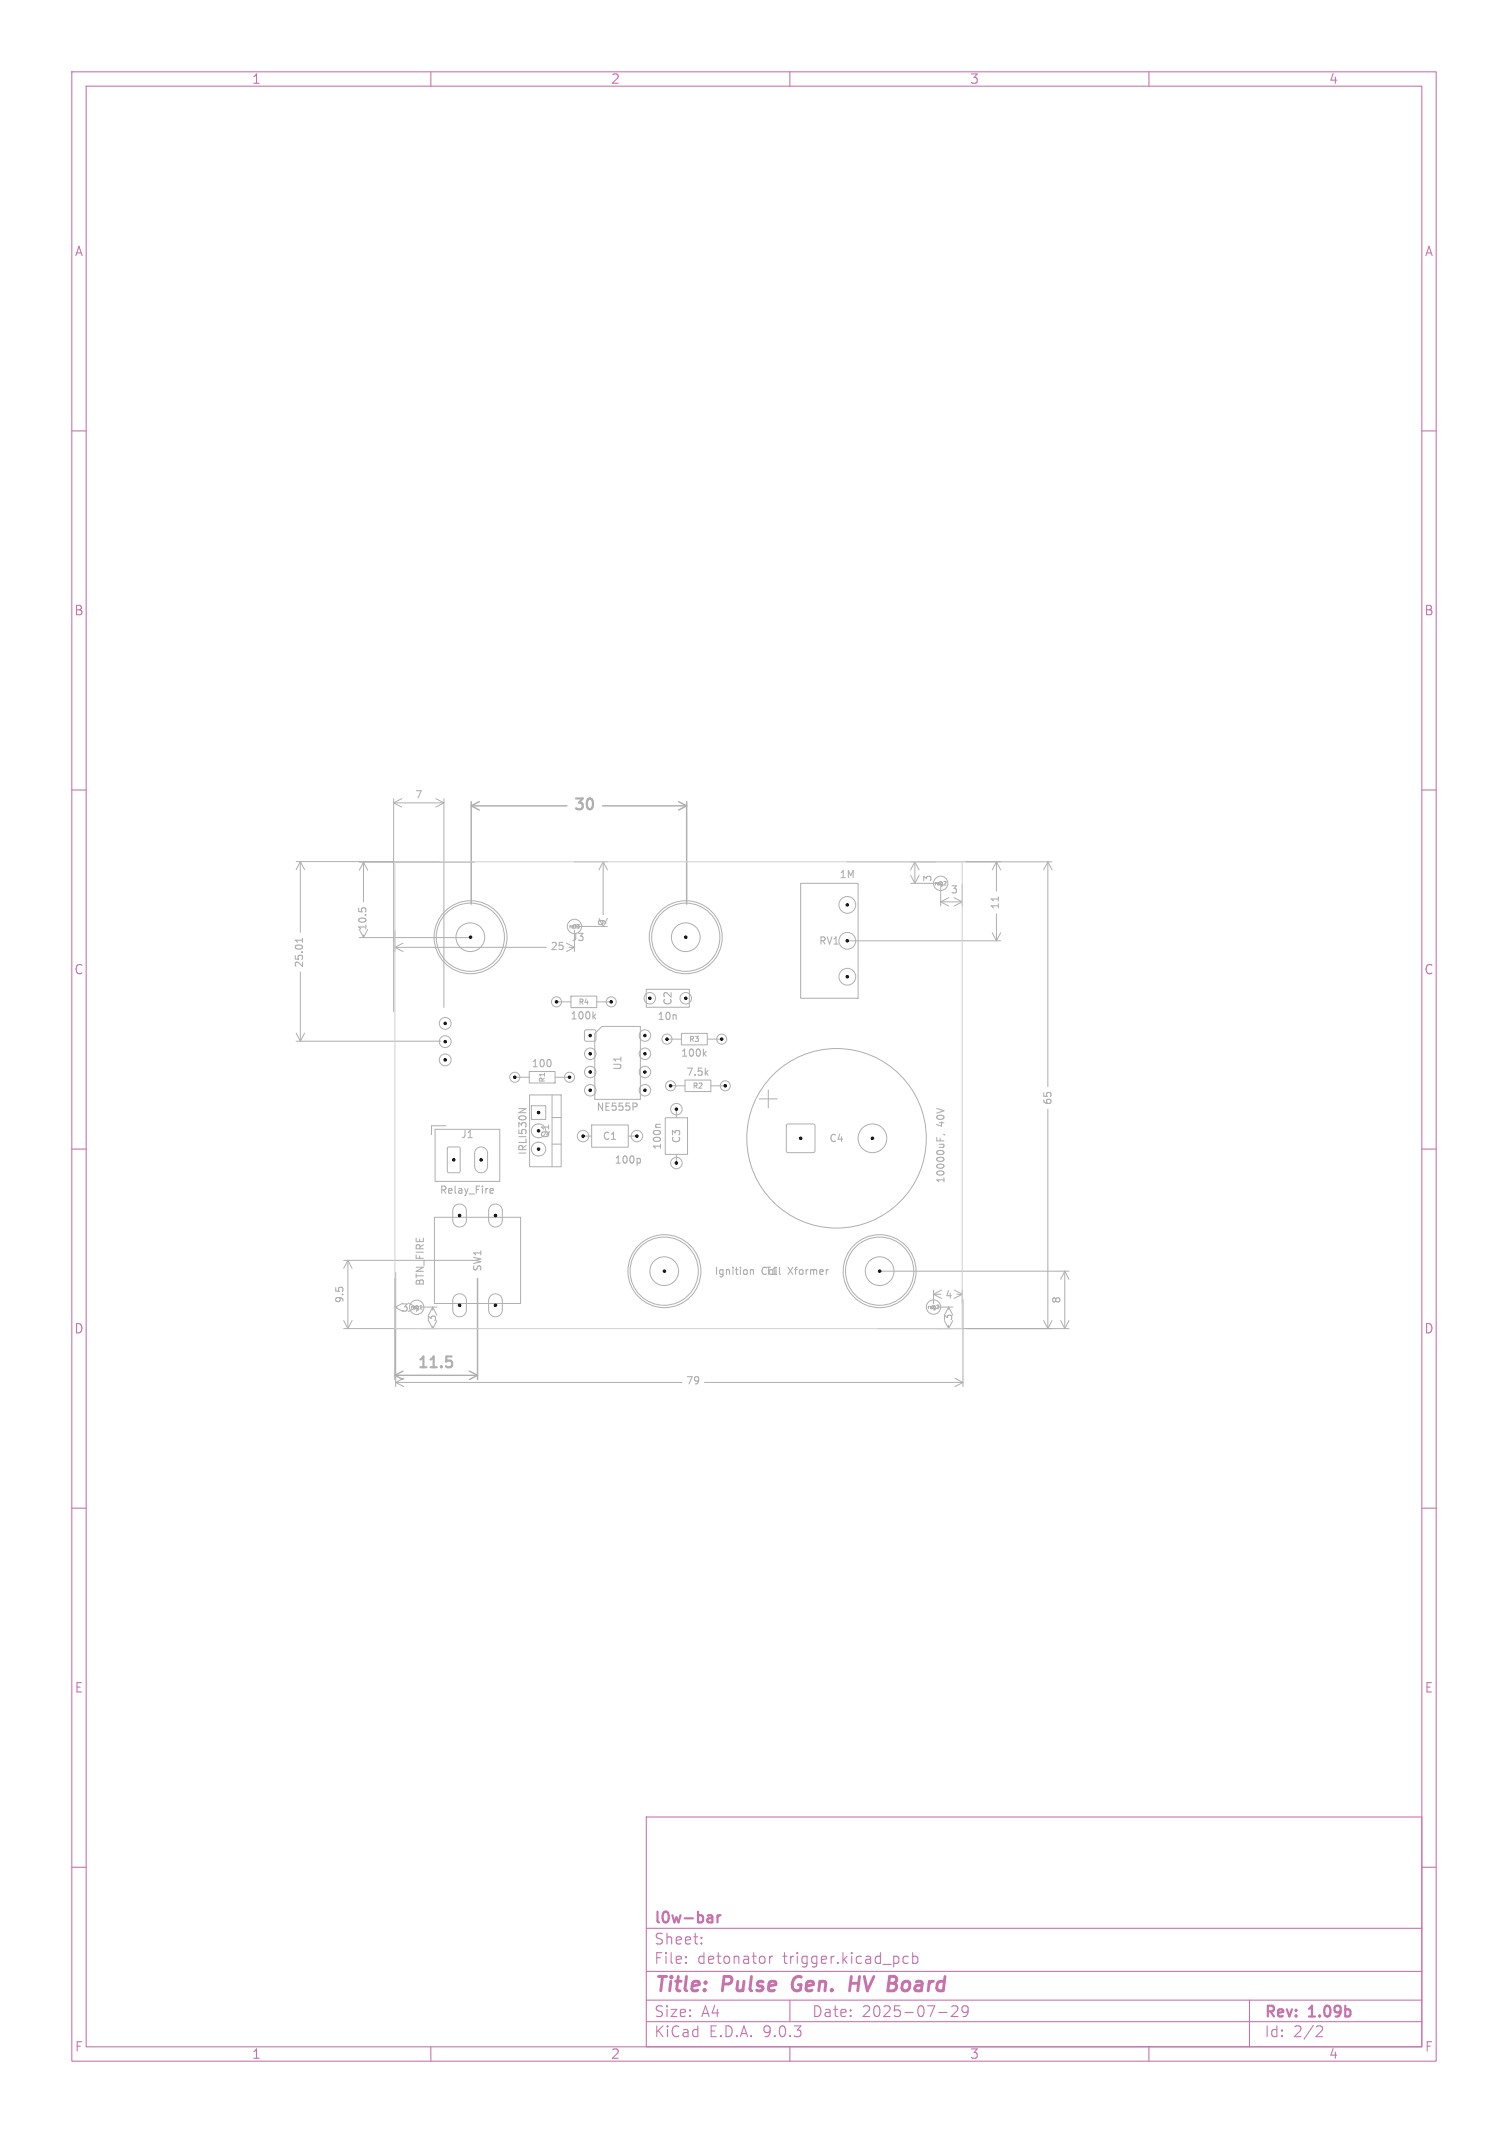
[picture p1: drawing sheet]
<svg xmlns="http://www.w3.org/2000/svg" width="210mm" height="297mm" viewBox="0 0 210 297" stroke-linecap="round" stroke-linejoin="round" font-family="sans-serif">
<defs><g id="words">
<g font-size="2.8" fill="#c872ab">
<text x="91" y="277.9">Title:</text>
<text x="100.7" y="277.9">Pulse</text>
<text x="111.2" y="277.9">Gen.</text>
<text x="120" y="277.9">HV Board</text>
</g>
<g font-size="2.1" fill="#afafaf">
<text x="79.7" y="113.2">30</text>
<text x="57.9" y="190.9">11.5</text>
</g>
<g font-size="2.1" fill="#c872ab">
<text x="91" y="268.2">l0w-bar</text>
<text x="91" y="273.7">File:</text>
<text x="91" y="271">Sheet:</text>
<text x="97.1" y="273.7">detonator</text>
<text x="109.1" y="273.7">trigger.kicad_pcb</text>
<text x="91" y="281.1">Size:</text>
<text x="97.7" y="281.1">A4</text>
<text x="113" y="281.1">Date:</text>
<text x="120" y="281.1">2025-07-29</text>
<text x="176" y="281.3">Rev:</text>
<text x="182.4" y="281.3">1.09b</text>
<text x="91" y="283.9">KiCad</text>
<text x="98.7" y="283.9">E.D.A.</text>
<text x="106.3" y="283.9">9.0.3</text>
<text x="176" y="283.9">Id:</text>
<text x="180.1" y="283.9">2/2</text>
</g>
<g font-size="1.8" fill="#c872ab">
<text x="35" y="11.9">1</text>
<text x="85" y="11.9">2</text>
<text x="135" y="11.9">3</text>
<text x="185" y="11.9">4</text>
<text x="10.3" y="35.9">A</text>
<text x="198.4" y="35.9">A</text>
<text x="10.3" y="85.9">B</text>
<text x="198.3" y="85.9">B</text>
<text x="10.3" y="135.9">C</text>
<text x="198.3" y="135.9">C</text>
<text x="10.3" y="185.9">D</text>
<text x="198.3" y="185.9">D</text>
<text x="10.3" y="235.9">E</text>
<text x="198.3" y="235.9">E</text>
<text x="10.3" y="285.9">F</text>
<text x="35" y="286.9">1</text>
<text x="85" y="286.9">2</text>
<text x="135" y="286.9">3</text>
<text x="185" y="286.9">4</text>
<text x="198.4" y="285.9">F</text>
</g>
<g font-size="1.4" fill="#afafaf">
<text x="57.7" y="111.4">7</text>
<text x="116.8" y="122.5">1M</text>
<text x="129.9" y="122.9" transform="rotate(-90 129.9 122.9)">3</text>
<text x="132.3" y="124.6">3</text>
<text x="51.2" y="129.7" transform="rotate(-90 51.2 129.7)">10.5</text>
<text x="79.5" y="131.2">J3</text>
<text x="84.6" y="129.1" transform="rotate(-90 84.6 129.1)">9</text>
<text x="114" y="131.7">RV1</text>
<text x="139.3" y="126.7" transform="rotate(-90 139.3 126.7)">11</text>
<text x="42.4" y="134.9" transform="rotate(-90 42.4 134.9)">25.01</text>
<text x="76.6" y="132.5">25</text>
<text x="79.4" y="142.1">100k</text>
<text x="91.5" y="142.2">10n</text>
<text x="93.7" y="140.1" transform="rotate(-90 93.7 140.1)">C2</text>
<text x="73.9" y="148.8">100</text>
<text x="86.7" y="149.1" transform="rotate(-90 86.7 149.1)">U1</text>
<text x="94.7" y="147.3">100k</text>
<text x="95.5" y="150">7.5k</text>
<text x="83" y="154.9">NE555P</text>
<text x="146.6" y="154" transform="rotate(-90 146.6 154)">65</text>
<text x="64.1" y="158.7">J1</text>
<text x="73.5" y="160.9" transform="rotate(-90 73.5 160.9)">IRLI530N</text>
<text x="76.7" y="158.6" transform="rotate(-90 76.7 158.6)">Q1</text>
<text x="83.8" y="158.9">C1</text>
<text x="92.3" y="160.2" transform="rotate(-90 92.3 160.2)">100n</text>
<text x="94.9" y="159.3" transform="rotate(-90 94.9 159.3)">C3</text>
<text x="115.4" y="159.2">C4</text>
<text x="131.7" y="156.9" transform="rotate(-90 131.7 156.9)">40V</text>
<text x="61.2" y="166.4">Relay_Fire</text>
<text x="85.5" y="162.2">100p</text>
<text x="131.7" y="164.9" transform="rotate(-90 131.7 164.9)">10000uF,</text>
<text x="59.2" y="179.1" transform="rotate(-90 59.2 179.1)">BTN_FIRE</text>
<text x="67.2" y="177.1" transform="rotate(-90 67.2 177.1)">SW1</text>
<text x="99.4" y="177.7">Ignition</text>
<text x="106.1" y="177.7">Coil</text>
<text x="106.5" y="177.7">T1</text>
<text x="110" y="177.7">Xformer</text>
<text x="48" y="181.6" transform="rotate(-90 48 181.6)">9.5</text>
<text x="55.8" y="182.8">3</text>
<text x="60.9" y="184.1" transform="rotate(-90 60.9 184.1)">3</text>
<text x="131.5" y="181">4</text>
<text x="132.8" y="184" transform="rotate(-90 132.8 184)">3</text>
<text x="147.9" y="181.6" transform="rotate(-90 147.9 181.6)">8</text>
<text x="95.5" y="193">79</text>
</g>
<g font-size="1" fill="#afafaf">
<text x="80.5" y="140">R4</text>
<text x="95.9" y="145.2">R3</text>
<text x="76" y="150.8" transform="rotate(-90 76 150.8)">R1</text>
<text x="96.4" y="151.7">R2</text>
</g>
<g font-size=".7" fill="#afafaf">
<text x="130.1" y="123.4">reg2</text>
<text x="79.2" y="129.4">ref3</text>
<text x="57.1" y="182.4">reg1</text>
<text x="129.1" y="182.4">reg2</text>
</g>
</g></defs>
<g fill="none" stroke="#c872ab" stroke-width=".15">
<path d="M10 10h190v277h-190zM12 12h186v273h-186zM60 10v2M110 10v2M160 10v2M10 60h2M198 60h2M10 110h2M198 110h2M10 160h2M198 160h2M10 210h2"/>
<path d="M198 210h2M90 253h108v32h-108zM10 260h2M90 278.5h108M90 274.5h108M90 268.5h108M95.5 273.2l.1 .1-.1 .1M95.5 273.2v.1v.1M95.5 272.5v.1M95.5 273.2v.2M95.5 272.5h.1l-.1 .1M97.7 270.5v.1v.1"/>
<path d="M97.7 270.5l-.1 .1 .1 .1M97.7 269.8v.1M97.7 270.5v.2M97.7 269.8h-.1l.1 .1M107.2 272.4v1M107.6 272.4l-.3 .1-.1 .2M110 278.5v3M126.5 272.5l-.5-.1-.3 .3v.4l.2 .2 .1 .1 .5-.1M127.1 272.5l.4-.1 .3 .3v.4l-.1 .2-.2 .1-.4-.1M127.1 271.9v1.5M132.5 279.4l.2-.1 .5 .1a.41 .41 0 0 1 .1 .5l-.8 .9h.9M134.8 279.9l-.3 .3h-.3l-.2-.3v-.3l.1-.2 .4-.1 .2 .1a.99 .99 0 0 1-.3 1.4h-.3"/>
<path d="M174 278.5v6.5M198 260h2M60 285v2M90 281.5h108M110 285v2M130.7 280.2h1.2M160 285v2M183.5 282.1l.5 .1a.41 .41 0 0 1 .1 .5l-.9 .9h1"/>
</g>
<path d="M110.6 275.5a1.27 1.27 0 0 0 0 1.6M118.4 276.2h1.2M118.6 275.2l-.3 2" fill="none" stroke="#c872ab" stroke-width=".4"/>
<path d="M99 266.7l.2 .2v.8M99.2 267.6l-.5 .1M99.2 267l-.5 .1M99.9 266.7v1M100.3 266.7l-.2 .1-.2 .2" fill="none" stroke="#c872ab" stroke-width=".3"/>
<g fill="none" stroke="#afafaf" stroke-width=".15">
<path d="M42.1 130.6v.6M42.1 130.9h-1l.3 .3M50 126.5v.4M50.3 126.6l.2-.2h.3l.2 .2M139 124.9v.6M72.3 154.4h1l-1 .5M76.7 147.7v.6M82.7 141.5l.3 .4M83 141.2l-.4 .4M88.5 153.6l.2 .2v.2l-.2 .1M92 156.5h-.5l-.2 .3M98.1 146.7l.2 .4"/>
<path d="M98.3 149.3l.3 .4M98.3 146.4l-.3 .4M98.6 149.1l-.4 .3M130.5 158.4v.5M130.9 158.5v.4M131.4 158h.2M68.3 166.1h.4M68.3 165.5h.3l.1 .2-.5 .1M89 161.3l.2 .2v.3l-.2 .2M104.5 176.8v.7M104.5 176.9l.1-.1h.3v.7"/>
</g>
<g fill="none" stroke="#afafaf" stroke-width=".14">
<path d="M41.2 120h20M41.8 120v9.8M41.8 120l.6 1.1M41.8 120l-.6 1.1M54.8 111.2v29.7M54.8 111.8h7M54.8 111.8l1.1 .6M55.9 111.2l-1.1 .6M60.7 111.2l1.1 .6M61.8 111.2v29.1M61.8 111.8l-1.1 .6M80 120h4.6"/>
<path d="M84 120v7.4M84 120l.6 1.1M84 120l-.6 1.1M118 120h28.5M127.4 120v3M127.4 120l.6 1.1M127.4 120l-.6 1.1M138.8 120v4.1M138.8 120l.6 1.1M138.8 120l-.6 1.1M145.9 120v31.3M145.9 120l.6 1.1"/>
<path d="M145.9 120l-.6 1.1M41.8 135.4v9.6M50 130.6h15.6M50 120.1h16.1M50 129.4l.6 1.2M50.6 120.1v5.5M50.6 130.2v.4M50.6 120.1l.6 1.1M50.6 120.1l-.6 1.1M51.2 129.4l-.6 1.2M55 129.6v2.9M55 131.9h21.1"/>
<path d="M55 131.9l1.1 .6M56.1 131.3l-1.1 .6M77.5 139.5h2M78.9 131.3l1.1 .6M79.2 131.9h.8M79.5 138.7h3.6v1.6h-3.6zM80 129.5v3M80 131.9l-1.1 .6M80.2 129h4.4M80.3 128.7h.4l-.2 .2M80.6 128.9l.1 .1-.1 .2M83.1 139.5h2"/>
<path d="M90 137.8h6v2.5h-6zM111.5 123h8v16h-8zM117.8 131h21.6M126.8 123h3.7M126.8 121.9l.6 1.1M128 121.9l-.6 1.1M131 123.5v2.7M131 125.6h3M131 125.6l1.1 .6M131.7 122.8h.1M131.7 122.8v.1l-.3 .3h.3M132.1 125l-1.1 .6"/>
<path d="M132.9 125l1.1 .6M134 123.2v3M134 125.6l-1.1 .6M138.2 129.9l.6 1.1M138.8 127.2v3.8M139.4 129.9l-.6 1.1M41.2 145h20.2M41.2 143.9l.6 1.1M42.4 143.9l-.6 1.1M60.6 157.3h9v7.2h-9zM62.1 156.7h-2v1.3M62.4 159.8l1.4-.1 .3 .2v3.2l-.2 .2h-1.4l-.2-.2v-3.1z"/>
<path d="M66.4 160a.9 .9 0 0 1 .9-.2 .9 .9 0 0 1 .6 .8v1.8a.9 .9 0 0 1-.9 .9 .9 .9 0 0 1-.9-.9v-1.9zM71.7 150h2M73.7 149.2h3.6v1.6h-3.6zM73.8 152.5h4.3v10h-4.3zM74 154h2v1.9h-2zM76.9 152.5v10M76.9 155.6h1.2M76.9 159.3h1.2M77.3 150h2M81.2 158.2h1.2M81.5 143.5l.1-.1 1.3 .1 .1 .1-.1 1.3-.2 .1-1.2-.1-.1-.2zM82.4 156.6h5.1v3.1h-5.1z"/>
<path d="M83.8 142.9h5.4v10.2h-6.4v-9.2zM87.5 158.2h1.2M92.6 155.6h3.1v5.1h-3.1zM92.9 144.7h2M93.4 151.2h2M94.2 154.4v1.2M94.9 143.9h3.6v1.6h-3.6zM95.4 150.4h3.6v1.6h-3.6zM98.5 144.7h2M99 151.2h2M105.7 153h2.5M107 151.8v2.5"/>
<path d="M109.6 156.6l.1-.1h3.5l.2 .1 .1 .1v3.5l-.1 .2-.2 .1h-3.5l-.1-.1-.1-.2v-3.5zM145.9 154.5v30.5M47.9 175.5h18.4M48.4 175.5v9.5M48.4 175.5l.6 1.1M48.4 175.5l-.5 1.1M55.1 177.2v15.9M60.5 169.5h12v12h-12zM63.3 167.9a.95 .95 0 0 1 1.1-.2 .95 .95 0 0 1 .5 .9l.1 1.3a.95 .95 0 0 1-1 1 .95 .95 0 0 1-1-1l.1-1.5zM68.3 167.9a.95 .95 0 0 1 1.1-.2 .95 .95 0 0 1 .5 .9l.1 1.3a.95 .95 0 0 1-1 1 .95 .95 0 0 1-1-1l.1-1.5zM94.2 160.7v1.2M122.7 177h26.2"/>
<path d="M130 179.6v1.9M131.1 179.6l-1.1 .6M132.9 179.6l1.1 .6M134 179.6v1.8M148.3 177v8M148.3 177l.6 1.1M148.3 177l-.6 1.1M47.9 185h18.8M47.9 183.9l.5 1.1M49 183.9l-.6 1.1M55 182h.3M55 181.4v.6"/>
<path d="M55 182l1.1 .6M55.1 192.5h39.9M55.1 192.5l1.1 .6M56.1 181.4l-1.1 .6M56.2 191.9l-1.1 .6M56.9 181.4l1.1 .6-1.1 .6M58.5 182.3h.3M58.5 182h2.3M59.7 183.9l.6 1.1M60.3 182v.4M60.3 184.6v.4M60.3 182l.5 1.1"/>
<path d="M60.3 182l-.6 1.1M60.8 183.9l-.5 1.1M63.3 180.4a.95 .95 0 0 1 1.1-.2 .95 .95 0 0 1 .5 .9l.1 1.3a.95 .95 0 0 1-1 .9 .95 .95 0 0 1-1-.9l.1-1.5zM68.3 180.4a.95 .95 0 0 1 1.1-.2 .95 .95 0 0 1 .5 .9l.1 1.3a.95 .95 0 0 1-1 .9 .95 .95 0 0 1-1-.9l.1-1.5zM98.1 192.5h36M122.3 185h26.6M130 180.2h1M130 180.2l1.1 .6M130.5 182h2.2M130.7 181.8v.1l-.3 .3h.3M131.5 183.9l.6 1.1M132.1 182v.3"/>
<path d="M132.1 184.5v.5M132.1 182l.6 1.1M132.1 182l-.6 1.1M132.7 183.9l-.6 1.1M133 191.9l1.1 .6M133.2 180.2h.8M134 180.2l-1.1 .6M134.1 180.9v12.2M134.1 192.5l-1.1 .6M145.3 183.9l.6 1.1M146.5 183.9l-.6 1.1M147.7 183.9l.6 1.1"/>
<path d="M148.9 183.9l-.6 1.1"/>
<circle cx="65.5" cy="130.5" r="4.7"/>
<circle cx="65.5" cy="130.5" r="2"/>
<circle cx="65.5" cy="130.5" r="5.1"/>
<circle cx="77.5" cy="139.5" r=".7"/>
<circle cx="80" cy="129" r="1"/>
<circle cx="85.1" cy="139.5" r=".7"/>
<circle cx="90.5" cy="139" r=".8"/>
<circle cx="95.5" cy="130.5" r="4.7"/>
<circle cx="95.5" cy="130.5" r="5.1"/>
<circle cx="95.5" cy="130.5" r="2"/>
<circle cx="95.5" cy="139" r=".8"/>
<circle cx="118" cy="126" r="1.17"/>
<circle cx="118" cy="131" r="1.17"/>
<circle cx="118" cy="136" r="1.17"/>
<circle cx="131" cy="123" r="1"/>
<circle cx="62" cy="147.6" r=".83"/>
<circle cx="62" cy="142.5" r=".83"/>
<circle cx="62" cy="145" r=".83"/>
<circle cx="71.7" cy="150" r=".7"/>
<circle cx="75" cy="157.5" r=".98"/>
<circle cx="79.3" cy="150" r=".7"/>
<circle cx="81.2" cy="158.2" r=".8"/>
<circle cx="82.2" cy="146.7" r=".8"/>
<circle cx="82.2" cy="151.8" r=".8"/>
<circle cx="82.2" cy="149.3" r=".8"/>
<circle cx="88.7" cy="158.2" r=".8"/>
<circle cx="89.8" cy="149.3" r=".8"/>
<circle cx="89.8" cy="151.8" r=".8"/>
<circle cx="89.8" cy="146.7" r=".8"/>
<circle cx="89.8" cy="144.2" r=".8"/>
<circle cx="92.9" cy="144.7" r=".7"/>
<circle cx="93.4" cy="151.2" r=".7"/>
<circle cx="94.2" cy="154.4" r=".8"/>
<circle cx="100.5" cy="144.7" r=".7"/>
<circle cx="101" cy="151.2" r=".7"/>
<circle cx="116.5" cy="158.5" r="12.5"/>
<circle cx="121.5" cy="158.5" r="2"/>
<circle cx="75" cy="160" r=".98"/>
<circle cx="92.5" cy="177" r="4.7"/>
<circle cx="92.5" cy="177" r="2"/>
<circle cx="92.5" cy="177" r="5.1"/>
<circle cx="94.2" cy="161.9" r=".8"/>
<circle cx="122.5" cy="177" r="5.1"/>
<circle cx="122.5" cy="177" r="2"/>
<circle cx="122.5" cy="177" r="4.7"/>
<circle cx="58" cy="182" r="1"/>
<circle cx="130" cy="182" r="1"/>
</g>
<path d="M62.2 188.9h.7M62.3 189.4h.4l.3 .3v.4l-.2 .2-.5 .1" fill="none" stroke="#afafaf" stroke-width=".3"/>
<g fill="none" stroke="#afafaf" stroke-width=".2">
<path d="M65.6 111.6v14.3M65.6 112.2h13.4M65.6 112.2l1.2 .6M66.8 111.6l-1.2 .6M83.9 112.2h11.7M94.5 111.6l1.1 .6M95.6 111.6v14.3M95.6 112.2l-1.1 .6M55 178v14.1M66.5 178v14.1M55 191.5h11.5M55 191.5l1.1 .6"/>
<path d="M56.1 190.9l-1.1 .6M65.4 190.9l1.1 .6M66.5 191.5l-1.1 .6"/>
</g>
<path d="M55 120h79v65h-79z" fill="none" stroke="#d0d2cd" stroke-width=".14"/>
<g fill="#000" stroke="#000" stroke-width=".14">
<circle cx="65.5" cy="130.5" r=".17"/>
<circle cx="77.5" cy="139.5" r=".17"/>
<circle cx="85.1" cy="139.5" r=".17"/>
<circle cx="90.5" cy="139" r=".17"/>
<circle cx="95.5" cy="130.5" r=".17"/>
<circle cx="95.5" cy="139" r=".17"/>
<circle cx="118" cy="136" r=".17"/>
<circle cx="118" cy="131" r=".17"/>
<circle cx="118" cy="126" r=".17"/>
<circle cx="62" cy="142.5" r=".17"/>
<circle cx="62" cy="145" r=".17"/>
<circle cx="62" cy="147.6" r=".17"/>
<circle cx="71.7" cy="150" r=".17"/>
<circle cx="75" cy="160" r=".17"/>
<circle cx="75" cy="157.5" r=".17"/>
<circle cx="75" cy="154.9" r=".17"/>
<circle cx="79.3" cy="150" r=".17"/>
<circle cx="81.2" cy="158.2" r=".18"/>
<circle cx="82.2" cy="151.8" r=".18"/>
<circle cx="82.2" cy="144.2" r=".18"/>
<circle cx="82.2" cy="149.3" r=".18"/>
<circle cx="82.2" cy="146.7" r=".18"/>
<circle cx="88.7" cy="158.2" r=".17"/>
<circle cx="89.8" cy="144.2" r=".18"/>
<circle cx="89.8" cy="149.3" r=".18"/>
<circle cx="89.8" cy="151.8" r=".18"/>
<circle cx="89.8" cy="146.7" r=".18"/>
<circle cx="92.9" cy="144.7" r=".17"/>
<circle cx="93.4" cy="151.2" r=".17"/>
<circle cx="94.2" cy="154.4" r=".17"/>
<circle cx="100.5" cy="144.7" r=".17"/>
<circle cx="101" cy="151.2" r=".17"/>
<circle cx="111.5" cy="158.5" r=".18"/>
<circle cx="121.5" cy="158.5" r=".18"/>
<circle cx="63.2" cy="161.5" r=".17"/>
<circle cx="64" cy="169.3" r=".17"/>
<circle cx="67" cy="161.5" r=".17"/>
<circle cx="69" cy="169.3" r=".17"/>
<circle cx="92.5" cy="177" r=".18"/>
<circle cx="94.2" cy="161.9" r=".18"/>
<circle cx="122.5" cy="177" r=".18"/>
<circle cx="64" cy="181.7" r=".17"/>
<circle cx="69" cy="181.7" r=".17"/>
</g>
<use href="#words"/>
</svg>
